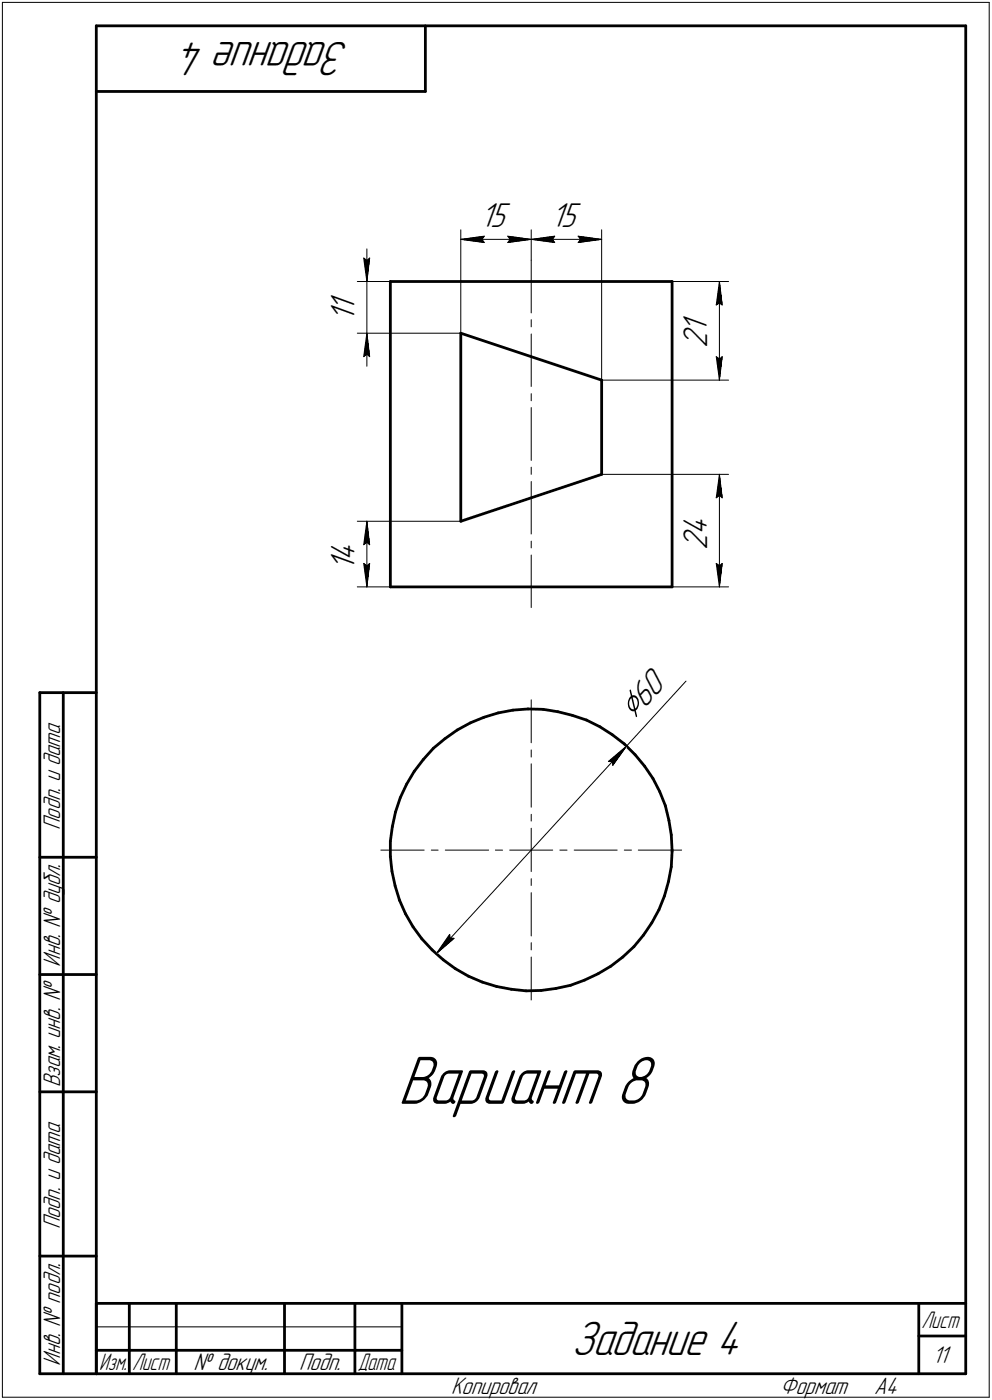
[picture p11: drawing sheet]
<svg xmlns="http://www.w3.org/2000/svg" width="211mm" height="298mm" viewBox="0 0 211 298" stroke-linecap="round" stroke-linejoin="round" font-family="sans-serif">
<defs><g id="words">
<text font-size="15.6" x="84.7" y="235">Вариант 8</text>
<g font-size="10.9">
<text x="74.4" y="9" transform="rotate(-180 74.4 9)">Задание 4</text>
<text x="121.6" y="288.5">Задание 4</text>
</g>
<text font-size="8.5" x="134.8" y="153.4" transform="rotate(-47 134.8 153.4)">Ç60</text>
<g font-size="7.8">
<text x="102.2" y="48.4">15</text>
<text x="117.2" y="48.4">15</text>
<text x="75.5" y="68.5" transform="rotate(-90 75.5 68.5)">1</text>
<text x="75.5" y="66.4" transform="rotate(-90 75.5 66.4)">1</text>
<text x="150.5" y="70.9" transform="rotate(-90 150.5 70.9)">1</text>
<text x="150.5" y="74" transform="rotate(-90 150.5 74)">2</text>
<text x="150.5" y="113.9" transform="rotate(-90 150.5 113.9)">4</text>
<text x="75.5" y="119.4" transform="rotate(-90 75.5 119.4)">4</text>
<text x="150.5" y="117.1" transform="rotate(-90 150.5 117.1)">2</text>
<text x="75.5" y="121.5" transform="rotate(-90 75.5 121.5)">1</text>
</g>
<g font-size="5.4">
<text x="12.8" y="176.7" transform="rotate(-90 12.8 176.7)">Подп. и дата</text>
<text x="12.8" y="205.8" transform="rotate(-90 12.8 205.8)">Инв. № дубл.</text>
<text x="12.8" y="231.6" transform="rotate(-90 12.8 231.6)">Взам. инв. №</text>
<text x="12.8" y="261.7" transform="rotate(-90 12.8 261.7)">Подп. и дата</text>
<text x="12.8" y="290.8" transform="rotate(-90 12.8 290.8)">Инв. № подл.</text>
<text x="41.2" y="291.8">№ докум.</text>
<text x="63.6" y="291.8">Подп.</text>
<text x="198.4" y="290.3">11</text>
<text x="96" y="296.8">Копировал</text>
<text x="166" y="296.8">Формат</text>
<text x="186" y="296.8">A4</text>
</g>
<g font-size="5.3">
<text x="196.1" y="282.8">Лист</text>
<text x="21.1" y="291.8">Изм.</text>
<text x="28.1" y="291.8">Лист</text>
<text x="76.1" y="291.8">Дата</text>
</g>
</g></defs>
<g fill="none" stroke="#000" stroke-width=".59">
<path d="M20.5 5.5v287zM20.5 5.5h185zM20.5 19.5h70zM90.5 5.5v14zM205.5 5.5v287zM83.1 59.9v65.1zM83.1 59.9h59.9zM143 59.9v65.1zM98 71l30 9.9zM98 71v40zM128 80.9v20.1zM98 111l30-10z"/>
<path d="M83.1 125h59.9zM8.5 147.5v145zM8.5 147.5h12zM13.5 147.5v145zM92.2 159.3l2.5-2zM92.2 159.3l-2.1 2.4zM94.7 157.3l2.6-1.9zM97.3 155.4l2.8-1.5zM100.1 153.9l2.9-1.2zM103 152.7l3-.9zM106 151.8l3.1-.6zM109.1 151.2l3.3-.2z"/>
<path d="M112.4 151h3.2zM115.6 151l3.1 .6zM118.7 151.6l3.1 .7zM121.8 152.3l3 1zM124.8 153.3l2.9 1.5zM127.7 154.8l2.6 1.7zM130.3 156.5l2.5 1.9zM132.8 158.4l2.3 2.3zM83.1 179.2v3.2zM83.5 176l-.4 3.2zM84.2 172.9l-.7 3.1zM85.2 169.8l-1 3.1z"/>
<path d="M86.5 167l-1.3 2.8zM88.1 164.3l-1.6 2.7zM90.1 161.7l-2 2.6zM135.1 160.7l2.1 2.5zM137.2 163.2l1.7 2.6zM138.9 165.8l1.5 2.8zM140.4 168.6l1.2 2.9zM141.6 171.5l.7 3.2zM142.3 174.7l.5 3.1zM142.8 177.8l.2 3.2zM8.5 182.5h12zM83.1 182.4l.3 3.1z"/>
<path d="M83.4 185.5l.7 3.1zM84.1 188.6l.9 3.1zM85 191.7l1.3 2.9zM86.3 194.6l1.6 2.8zM87.9 197.4l1.8 2.5zM89.7 199.9l2.2 2.4zM136.9 199.1l-2 2.5zM138.7 196.5l-1.8 2.6zM140.2 193.7l-1.5 2.8zM141.4 190.8l-1.2 2.9zM142.2 187.7l-.8 3.1zM142.8 184.6l-.6 3.1z"/>
<path d="M143 181.4l-.2 3.2zM143 181v.4zM8.5 207.5h12zM91.9 202.3l2.4 2.1zM94.3 204.4l2.6 1.8zM96.9 206.2l2.8 1.7zM99.7 207.9l2.9 1.2zM102.6 209.1l3.1 1zM105.7 210.1l3.1 .6zM108.8 210.7l3.1 .3zM111.9 211l3.2-.1zM115.1 210.9l3.2-.4z"/>
<path d="M118.3 210.5l3.1-.7zM121.4 209.8l3-1.1zM124.4 208.7l2.9-1.4zM127.3 207.3l2.7-1.6zM130 205.7l2.5-1.9zM132.5 203.8l2.4-2.2zM8.5 232.5h12zM8.5 267.5h12zM20.5 277.5h185zM20.5 277.5v15zM27.5 277.5v15zM37.5 277.5v15z"/>
<path d="M60.5 277.5v15zM75.5 277.5v15zM85.5 277.5v15zM195.5 277.5v15zM8.5 292.5h12zM20.5 292.5h185zM20.5 287.5h7zM27.5 287.5h10zM37.5 287.5h23zM60.5 287.5h15zM75.5 287.5h10zM195.5 284.5h10z"/>
</g>
<g fill="none" stroke="#000" stroke-width=".21">
<path d="M.5 .5v297zM.5 .5h210zM210.5 .5v297zM76 59.9h7.1zM77.4 54.9l.7 .6zM77.4 54.9l.7 5zM78.1 55.5l.6-.6zM78.1 53v6.9zM78.1 59.9v11.1zM78.7 54.9l-.6 5zM98 48.9v22.1zM98 51l5-.7z"/>
<path d="M98 51l5 .6zM98 51h15zM102.5 51l.5 .6zM103 50.3l-.5 .7zM108 51.6l5-.6zM108 50.3l.5 .7zM108 50.3l5 .7zM108.5 51l-.5 .6zM113 55.4v11.2zM113 48.9v6.5zM113 51l5-.7zM113 51l5 .6z"/>
<path d="M113 51h15zM117.5 51l.5 .6zM118 50.3l-.5 .7zM123 51.6l5-.6zM123 50.3l.5 .7zM123 50.3l5 .7zM123.5 51l-.5 .6zM128 48.9v32zM143 59.9h12zM153.1 59.9l.6 5zM153.1 59.9l-.7 5zM153.1 59.9v21z"/>
<path d="M76 71h22zM77.4 75.9l.7-.5zM78.1 71l-.7 4.9zM78.1 75.4l.6 .5zM78.1 71l.6 4.9zM78.1 71v7zM113 71.1v11.2zM113 68.1v1.5zM152.4 64.9l.7-.4zM152.4 75.9l.7 5zM152.4 75.9l.7 .6zM153.1 64.5l.6 .4z"/>
<path d="M153.1 76.5l.6-.6zM153.7 75.9l-.6 5zM113 99.5v1.5zM113 86.8v11.2zM113 83.8v1.5zM128 80.9h27zM76 111h22zM77.4 120l.7 5zM77.4 120l.7 .5zM77.4 116l.7-.5zM78.1 111l.6 5zM78.1 115.5l.6 .5z"/>
<path d="M78.1 111l-.7 5zM78.1 111v14zM78.7 120l-.6 5zM113 118.2v11.2zM113 115.2v1.5zM113 102.5v11.2zM128 101h27zM152.4 120l.7 5zM152.4 120l.7 .5zM152.4 106l.7-.5zM153.1 101l.6 5zM153.1 105.5l.6 .5z"/>
<path d="M153.1 101l-.7 5zM153.1 101v24zM153.7 120l-.6 5zM76 125h7.1zM78.1 120.5l.6-.5zM143 125h12zM153.1 120.5l.6-.5zM113 149v9.2zM113 159.7v1.5zM133.3 158.8l-2.9 4.2zM133.3 158.8l-40.5 44.3zM146 145l-12.7 13.8z"/>
<path d="M113 162.6v9.3zM113 173.4v1.4zM113 176.4v4.6zM129.5 162.1l.8 .1zM129.5 162.1l3.8-3.3zM130.3 162.2l.1 .8zM81 181h9.3zM91.8 181h1.4zM94.7 181h9.3zM95.7 199l-2.9 4.1zM95.7 199l.1 .7zM95.8 199.7l.8 .1z"/>
<path d="M105.4 181h1.5zM108.5 181h4.5zM113 181h4.6zM113 190.1v9.2zM113 187.1v1.5zM113 181v4.6zM119.1 181h1.5zM122.2 181h9.1zM132.8 181h1.6zM135.8 181h9.2zM92.8 203.1l3.8-3.3zM113 203.8v9.1z"/>
<path d="M113 200.7v1.6zM.5 297.5h210zM20.5 282.5h65z"/>
</g>
<g fill="#fff" stroke="#fff" stroke-width=".21">
<path d="M84.7 223.9h56.3zM84.7 223.9h56.3zM84.7 224h56.3zM84.7 224.1h56.3zM84.7 224.2h56.3zM84.7 224.3h56.3zM84.7 224.4h56.3zM84.7 224.5h56.3zM84.7 224.5h56.3zM84.7 224.6h56.3zM84.7 224.7h56.3zM84.7 224.8h56.3zM84.7 224.9h56.3zM84.7 225h56.3zM84.7 225h56.3zM84.7 225.1h56.3zM84.7 225.2h56.3zM84.7 225.3h56.3zM84.7 225.4h56.3zM84.7 225.5h56.3zM84.7 225.6h56.3zM84.7 225.6h56.3zM84.7 225.7h56.3zM84.7 225.8h56.3zM84.7 225.9h56.3zM84.7 226h56.3zM84.7 226.1h56.3zM84.7 226.1h56.3zM84.7 226.2h56.3zM84.7 226.3h56.3zM84.7 226.4h56.3zM84.7 226.5h56.3zM84.7 226.6h56.3zM84.7 226.7h56.3zM84.7 226.7h56.3zM84.7 226.8h56.3zM84.7 226.9h56.3zM84.7 227h56.3zM84.7 227.1h56.3zM84.7 227.2h56.3zM84.7 227.2h56.3zM84.7 227.3h56.3zM84.7 227.4h56.3zM84.7 227.5h56.3zM84.7 227.6h56.3zM84.7 227.7h56.3zM84.7 227.8h56.3zM84.7 227.8h56.3zM84.7 227.9h56.3zM84.7 228h56.3zM84.7 228.1h56.3zM84.7 228.2h56.3zM84.7 228.3h56.3zM84.7 228.3h56.3zM84.7 228.4h56.3zM84.7 228.5h56.3zM84.7 228.6h56.3zM84.7 228.7h56.3zM84.7 228.8h56.3zM84.7 228.9h56.3zM84.7 228.9h56.3zM84.7 229h56.3zM84.7 229.1h56.3zM84.7 229.2h56.3zM84.7 229.3h56.3zM84.7 229.4h56.3zM84.7 229.4h56.3zM84.7 229.5h56.3zM84.7 229.6h56.3zM84.7 229.7h56.3zM84.7 229.8h56.3zM84.7 229.9h56.3zM84.7 230h56.3zM84.7 230h56.3zM84.7 230.1h56.3zM84.7 230.2h56.3zM84.7 230.3h56.3zM84.7 230.4h56.3zM84.7 230.5h56.3zM84.7 230.5h56.3zM84.7 230.6h56.3zM84.7 230.7h56.3zM84.7 230.8h56.3zM84.7 230.9h56.3zM84.7 231h56.3zM84.7 231.1h56.3zM84.7 231.1h56.3zM84.7 231.2h56.3zM84.7 231.3h56.3zM84.7 231.4h56.3zM84.7 231.5h56.3zM84.7 231.6h56.3zM84.7 231.6h56.3zM84.7 231.7h56.3zM84.7 231.8h56.3zM84.7 231.9h56.3zM84.7 232h56.3zM84.7 232.1h56.3zM84.7 232.2h56.3zM84.7 232.2h56.3zM84.7 232.3h56.3zM84.7 232.4h56.3zM84.7 232.5h56.3zM84.7 232.6h56.3zM84.7 232.7h56.3zM84.7 232.7h56.3zM84.7 232.8h56.3zM84.7 232.9h56.3zM84.7 233h56.3zM84.7 233.1h56.3zM84.7 233.2h56.3zM84.7 233.3h56.3zM84.7 233.3h56.3zM84.7 233.4h56.3zM84.7 233.5h56.3zM84.7 233.6h56.3zM84.7 233.7h56.3zM84.7 233.8h56.3zM84.7 233.8h56.3zM84.7 233.9h56.3zM84.7 234h56.3zM84.7 234.1h56.3zM84.7 234.2h56.3zM84.7 234.3h56.3zM84.7 234.4h56.3zM84.7 234.4h56.3zM84.7 234.5h56.3zM84.7 234.6h56.3zM84.7 234.7h56.3zM84.7 234.8h56.3zM84.7 234.9h56.3zM84.7 234.9h56.3zM84.7 235h56.3zM84.7 235.1h56.3zM84.7 235.2h56.3zM84.7 235.3h56.3zM84.7 235.4h56.3zM84.7 235.5h56.3zM84.7 235.5h56.3zM84.7 235.6h56.3zM84.7 235.7h56.3zM84.7 235.8h56.3zM84.7 235.9h56.3zM84.7 236h56.3zM84.7 236.1h56.3zM84.7 236.1h56.3zM84.7 236.2h56.3zM84.7 236.3h56.3zM84.7 236.4h56.3zM84.7 236.5h56.3zM84.7 236.6h56.3zM84.7 236.6h56.3zM84.7 236.7h56.3zM84.7 236.8h56.3zM84.7 236.9h56.3zM84.7 237h56.3zM84.7 237.1h56.3zM84.7 237.2h56.3zM84.7 237.2h56.3zM84.7 237.3h56.3zM84.7 237.4h56.3zM84.7 237.5h56.3zM84.7 237.6h56.3zM84.7 237.7h56.3zM84.7 237.7h56.3zM84.7 237.8h56.3zM84.7 237.9h56.3zM84.7 238h56.3z"/>
<path d="M95.5 198.4h.3zM95.4 198.5h.4zM95.4 198.5h.5zM95.3 198.6h.7zM95.2 198.7h.9zM95.2 198.8h1zM95.2 198.9h1.1zM95.1 199h1.3zM95 199.1h1.4zM95 199.1h1.6zM94.9 199.2h1.8zM94.8 199.3h2zM94.7 199.4h2.2zM94.7 199.5h2.2zM94.7 199.6h2.3zM94.6 199.6h2.5zM94.5 199.7h2.7zM94.5 199.8h2.8zM94.4 199.9h3zM94.3 200h3zM94.3 200.1h2.9zM94.2 200.2h2.9zM94.1 200.2h2.9zM94.1 200.3h2.8zM94.1 200.4h2.7zM94 200.5h2.7zM93.9 200.6h2.7zM93.9 200.7h2.6zM93.8 200.7h2.6zM93.7 200.8h2.6zM93.6 200.9h2.6zM93.6 201h2.5zM93.6 201.1h2.3zM93.5 201.2h2.3zM93.4 201.3h2.4zM93.4 201.3h2.3zM93.4 201.4h2.2zM93.4 201.5h2zM93.3 201.6h2zM93.3 201.7h1.9zM93.3 201.8h1.9zM93.2 201.8h1.9zM93.2 201.9h1.7zM93.2 202h1.6zM93.1 202.1h1.6zM93.1 202.2h1.6zM93.1 202.3h1.4zM93 202.4h1.3zM93 202.4h1.1zM93 202.5h1zM93 202.6h.8zM93 202.7h.6zM93 202.8h.5zM92.9 202.9h.4zM92.9 202.9h.2z"/>
<path d="M133.2 158.9h.1zM133 159h.3zM132.8 159.1h.5zM132.7 159.2h.6zM132.5 159.3h.8zM132.3 159.3h.9zM132.2 159.4h1zM132 159.5h1.2zM131.8 159.6h1.3zM131.6 159.7h1.5zM131.5 159.8h1.5zM131.4 159.9h1.6zM131.3 159.9h1.7zM131.2 160h1.7zM131.1 160.1h1.8zM131 160.2h1.9zM130.9 160.3h1.9zM130.8 160.4h2zM130.7 160.4h2.1zM130.6 160.5h2.2zM130.6 160.6h2.2zM130.4 160.7h2.3zM130.3 160.8h2.4zM130.2 160.9h2.4zM130.1 161h2.4zM130 161h2.5zM130 161.1h2.4zM129.8 161.2h2.5zM129.7 161.3h2.5zM129.6 161.4h2.6zM129.5 161.5h2.7zM129.5 161.5h2.6zM129.4 161.6h2.7zM129.2 161.7h2.8zM129.1 161.8h2.8zM129 161.9h2.8zM128.9 162h2.9zM128.9 162.1h2.8zM128.7 162.1h3zM128.9 162.2h2.7zM128.9 162.3h2.7zM129 162.4h2.5zM129.1 162.5h2.3zM129.3 162.6h2.1zM129.4 162.6h1.9zM129.5 162.7h1.7zM129.5 162.8h1.6zM129.6 162.9h1.5zM129.7 163h1.4zM129.8 163.1h1.2zM129.9 163.2h1.1zM130 163.2h.9zM130 163.3h.8zM130.1 163.4h.6zM130.2 163.5h.5zM130.3 163.6h.3zM130.4 163.7h.2z"/>
<path d="M138.4 141h.2zM138.3 141.1h.4zM138.3 141.1h.5zM138.2 141.2h.7zM138.1 141.3h.8zM138 141.4h1zM137.9 141.5h1.2zM137.8 141.6h1.4zM137.8 141.6h1.5zM137.7 141.7h1.7zM137.6 141.8h1.9zM137.6 141.9h2zM137.5 142h2.2zM137.4 142.1h2.4zM137.3 142.2h2.6zM137.2 142.2h2.8zM137.2 142.3h2.8zM137.1 142.4h3zM137 142.5h3.2zM136.9 142.6h3.5zM136.8 142.7h3.7zM136.7 142.7h3.8zM136.7 142.8h3.9zM136.7 142.9h4zM136.6 143h4.2zM136.5 143.1h4.4zM136.4 143.2h4.6zM136.3 143.3h4.8zM136.2 143.3h4.9zM136.1 143.4h5.2zM136.1 143.5h5.3zM136 143.6h5.5zM135.9 143.7h5.7zM135.8 143.8h5.8zM135.8 143.8h5.9zM135.7 143.9h6.1zM135.6 144h6.3zM135.6 144.1h6.4zM135.5 144.2h6.6zM135.4 144.3h6.8zM135.3 144.4h7zM135.2 144.4h7.2zM135.1 144.5h7.4zM135 144.6h7.6zM135 144.7h7.7zM135 144.8h7.7zM134.9 144.9h7.9zM134.8 144.9h8.1zM134.7 145h8.3zM134.6 145.1h8.6zM134.5 145.2h8.8zM134.5 145.3h8.8zM134.4 145.4h9zM134.3 145.5h9.2zM134.2 145.5h9.4zM134.1 145.6h9.6zM134.1 145.7h9.7zM134 145.8h9.8zM133.9 145.9h10zM133.9 146h10zM133.8 146h10zM133.7 146.1h10.1zM133.6 146.2h10.1zM133.5 146.3h10.1zM133.4 146.4h10.1zM133.3 146.5h10.1zM133.3 146.6h10zM133.2 146.6h10.1zM133.2 146.7h10zM133.1 146.8h10zM133 146.9h10zM132.9 147h10.1zM132.8 147.1h10.1zM132.8 147.2h10zM132.7 147.2h10zM132.6 147.3h10.1zM132.5 147.4h10.1zM132.4 147.5h10.1zM132.3 147.6h10.1zM132.3 147.7h10zM132.2 147.7h10zM132.2 147.8h10zM132.1 147.9h10zM132 148h10zM131.9 148.1h10.1zM131.8 148.2h10.1zM131.7 148.3h10.1zM131.7 148.3h10zM131.6 148.4h10zM131.5 148.5h10.1zM131.5 148.6h10zM131.4 148.7h10zM131.3 148.8h10zM131.2 148.8h10zM131.1 148.9h10zM131.1 149h10zM131 149.1h10zM130.9 149.2h10.1zM130.8 149.3h10.1zM130.7 149.4h10.1zM130.6 149.4h10.1zM130.6 149.5h10zM130.7 149.6h9.8zM130.8 149.7h9.7zM130.9 149.8h9.5zM131 149.9h9.3zM131.1 149.9h9.1zM131.1 150h9zM131.2 150.1h8.8zM131.3 150.2h8.7zM131.4 150.3h8.6zM131.5 150.4h8.4zM131.6 150.5h8.2zM131.7 150.5h8zM131.8 150.6h7.8zM131.9 150.7h7.6zM132 150.8h7.4zM132.1 150.9h7.3zM132.2 151h7.1zM132.2 151h7zM132.3 151.1h6.8zM132.4 151.2h6.6zM132.5 151.3h6.5zM132.6 151.4h6.3zM132.7 151.5h6.2zM132.8 151.6h6zM132.9 151.6h5.8zM133 151.7h5.6zM133.1 151.8h5.4zM133.2 151.9h5.2zM133.3 152h5zM133.3 152.1h5zM133.4 152.1h4.8zM133.5 152.2h4.6zM133.6 152.3h4.4zM133.7 152.4h4.3zM133.8 152.5h4.1zM133.9 152.6h3.9zM134 152.7h3.8zM134.1 152.7h3.6zM134.2 152.8h3.4zM134.3 152.9h3.2zM134.4 153h3zM134.5 153.1h2.8zM134.5 153.2h2.7zM134.6 153.2h2.6zM134.7 153.3h2.4zM134.8 153.4h2.2zM134.9 153.5h2.1zM135 153.6h1.9zM135.1 153.7h1.7zM135.2 153.8h1.5zM135.3 153.8h1.4zM135.4 153.9h1.2zM135.5 154h1zM135.6 154.1h.8zM135.6 154.2h.7zM135.7 154.3h.5zM135.8 154.3h.3zM135.9 154.4h.2z"/>
<path d="M69.9 114.4h7.1zM69.9 114.5h7.1zM69.9 114.6h7.1zM69.9 114.6h7.1zM69.9 114.7h7.1zM69.9 114.8h7.1zM69.9 114.9h7.1zM69.9 115h7.1zM69.9 115.1h7.1zM69.9 115.1h7.1zM69.9 115.2h7.1zM69.9 115.3h7.1zM69.9 115.4h7.1zM69.9 115.5h7.1zM69.9 115.6h7.1zM69.9 115.7h7.1zM69.9 115.7h7.1zM69.9 115.8h7.1zM69.9 115.9h7.1zM69.9 116h7.1zM69.9 116.1h7.1zM69.9 116.2h7.1zM69.9 116.2h7.1zM69.9 116.3h7.1zM69.9 116.4h7.1zM69.9 116.5h7.1zM69.9 116.6h7.1zM69.9 116.7h7.1zM69.9 116.8h7.1zM69.9 116.8h7.1zM69.9 116.9h7.1zM69.9 117h7.1zM69.9 117.1h7.1zM69.9 117.2h7.1zM69.9 117.3h7.1zM69.9 117.3h7.1zM69.9 117.4h7.1zM69.9 117.5h7.1zM69.9 117.6h7.1zM69.9 117.7h7.1zM69.9 117.8h7.1zM69.9 117.9h7.1zM69.9 117.9h7.1zM69.9 118h7.1zM69.9 118.1h7.1zM69.9 118.2h7.1zM69.9 118.3h7.1zM69.9 118.4h7.1zM69.9 118.4h7.1zM69.9 118.5h7.1zM69.9 118.6h7.1zM69.9 118.7h7.1zM69.9 118.8h7.1zM69.9 118.9h7.1zM69.9 119h7.1zM69.9 119h7.1zM69.9 119.1h7.1zM69.9 119.2h7.1zM69.9 119.3h7.1zM69.9 119.4h7.1zM69.9 119.5h7.1zM69.9 119.5h7.1zM69.9 119.6h7.1zM69.9 119.7h7.1zM69.9 119.8h7.1zM69.9 119.9h7.1zM69.9 120h7.1zM69.9 120.1h7.1zM69.9 120.1h7.1zM69.9 120.2h7.1zM69.9 120.3h7.1zM69.9 120.4h7.1zM69.9 120.5h7.1zM69.9 120.6h7.1zM69.9 120.6h7.1zM69.9 120.7h7.1zM69.9 120.8h7.1zM69.9 120.9h7.1zM69.9 121h7.1zM69.9 121.1h7.1zM69.9 121.2h7.1zM69.9 121.2h7.1zM69.9 121.3h7.1zM69.9 121.4h7.1z"/>
<path d="M76.8 119.5h2.4zM76.9 119.5h2.3zM76.9 119.6h2.3zM76.9 119.7h2.3zM76.9 119.8h2.3zM76.9 119.9h2.3zM76.9 120h2.3zM76.9 120.1h2.3zM77 120.1h2.2zM77 120.2h2.2zM77 120.3h2.2zM77 120.4h2.2zM77 120.5h2.2zM77 120.6h2.2zM77 120.6h2.2zM77 120.7h2.1zM77 120.8h2.1zM77 120.9h2.1zM77 121h2.1zM77 121.1h2.1zM77 121.2h2.1zM77 121.2h2.1zM77 121.3h2zM77.1 121.4h1.9zM77.1 121.5h1.9zM77.1 121.6h1.9zM77.1 121.7h1.9zM77.1 121.8h1.9zM77.1 121.8h1.9zM77.1 121.9h1.9zM77.2 122h1.7zM77.2 122.1h1.7zM77.2 122.2h1.7zM77.2 122.3h1.7zM77.2 122.3h1.7zM77.2 122.4h1.7zM77.2 122.5h1.7zM77.3 122.6h1.5zM77.3 122.7h1.5zM77.3 122.8h1.5zM77.3 122.9h1.5zM77.3 122.9h1.5zM77.3 123h1.5zM77.3 123.1h1.5zM77.3 123.2h1.4zM77.4 123.3h1.3zM77.4 123.4h1.3zM77.5 123.4h1.2zM77.5 123.5h1.2zM77.6 123.6h1.1zM77.6 123.7h1zM77.6 123.8h1zM77.6 123.9h.9zM77.6 124h.9zM77.7 124h.8zM77.7 124.1h.7zM77.8 124.2h.6zM77.8 124.3h.6zM77.8 124.4h.5zM77.9 124.5h.4zM77.9 124.5h.3zM78 124.6h.2zM78 124.7h.2z"/>
<path d="M78 111.3h.2zM78 111.3h.2zM77.9 111.4h.3zM77.9 111.5h.4zM77.8 111.6h.5zM77.8 111.7h.6zM77.8 111.8h.6zM77.7 111.8h.7zM77.7 111.9h.8zM77.6 112h.9zM77.6 112.1h.9zM77.6 112.2h1zM77.6 112.3h1zM77.6 112.4h1.1zM77.5 112.4h1.2zM77.5 112.5h1.2zM77.4 112.6h1.3zM77.4 112.7h1.3zM77.3 112.8h1.4zM77.3 112.9h1.5zM77.3 112.9h1.5zM77.3 113h1.5zM77.3 113.1h1.5zM77.3 113.2h1.5zM77.3 113.3h1.5zM77.3 113.4h1.5zM77.2 113.5h1.7zM77.2 113.5h1.7zM77.2 113.6h1.7zM77.2 113.7h1.7zM77.2 113.8h1.7zM77.2 113.9h1.7zM77.2 114h1.7zM77.1 114h1.9zM77.1 114.1h1.9zM77.1 114.2h1.9zM77.1 114.3h1.9zM77.1 114.4h1.9zM77.1 114.5h1.9zM77.1 114.6h1.9zM77 114.6h2zM77 114.7h2.1zM77 114.8h2.1zM77 114.9h2.1zM77 115h2.1zM77 115.1h2.1zM77 115.1h2.1zM77 115.2h2.1zM77 115.3h2.2zM77 115.4h2.2zM77 115.5h2.2zM77 115.6h2.2zM77 115.7h2.2zM77 115.7h2.2zM77 115.8h2.2zM76.9 115.9h2.3zM76.9 116h2.3zM76.9 116.1h2.3zM76.9 116.2h2.3zM76.9 116.2h2.3zM76.9 116.3h2.3zM76.9 116.4h2.3z"/>
<path d="M69.9 62.5h7.1zM69.9 62.6h7.1zM69.9 62.7h7.1zM69.9 62.7h7.1zM69.9 62.8h7.1zM69.9 62.9h7.1zM69.9 63h7.1zM69.9 63.1h7.1zM69.9 63.2h7.1zM69.9 63.2h7.1zM69.9 63.3h7.1zM69.9 63.4h7.1zM69.9 63.5h7.1zM69.9 63.6h7.1zM69.9 63.7h7.1zM69.9 63.8h7.1zM69.9 63.8h7.1zM69.9 63.9h7.1zM69.9 64h7.1zM69.9 64.1h7.1zM69.9 64.2h7.1zM69.9 64.3h7.1zM69.9 64.3h7.1zM69.9 64.4h7.1zM69.9 64.5h7.1zM69.9 64.6h7.1zM69.9 64.7h7.1zM69.9 64.8h7.1zM69.9 64.9h7.1zM69.9 64.9h7.1zM69.9 65h7.1zM69.9 65.1h7.1zM69.9 65.2h7.1zM69.9 65.3h7.1zM69.9 65.4h7.1zM69.9 65.4h7.1zM69.9 65.5h7.1zM69.9 65.6h7.1zM69.9 65.7h7.1zM69.9 65.8h7.1zM69.9 65.9h7.1zM69.9 66h7.1zM69.9 66h7.1zM69.9 66.1h7.1zM69.9 66.2h7.1zM69.9 66.3h7.1zM69.9 66.4h7.1zM69.9 66.5h7.1zM69.9 66.5h7.1zM69.9 66.6h7.1zM69.9 66.7h7.1zM69.9 66.8h7.1zM69.9 66.9h7.1zM69.9 67h7.1zM69.9 67.1h7.1zM69.9 67.1h7.1zM69.9 67.2h7.1zM69.9 67.3h7.1zM69.9 67.4h7.1zM69.9 67.5h7.1zM69.9 67.6h7.1zM69.9 67.6h7.1zM69.9 67.7h7.1zM69.9 67.8h7.1zM69.9 67.9h7.1zM69.9 68h7.1zM69.9 68.1h7.1zM69.9 68.2h7.1zM69.9 68.2h7.1zM69.9 68.3h7.1zM69.9 68.4h7.1z"/>
<path d="M76.8 54.4h2.4zM76.9 54.5h2.3zM76.9 54.6h2.3zM76.9 54.7h2.3zM76.9 54.8h2.3zM76.9 54.9h2.3zM76.9 54.9h2.3zM76.9 55h2.3zM77 55.1h2.2zM77 55.2h2.2zM77 55.3h2.2zM77 55.4h2.2zM77 55.5h2.2zM77 55.5h2.2zM77 55.6h2.2zM77 55.7h2.1zM77 55.8h2.1zM77 55.9h2.1zM77 56h2.1zM77 56h2.1zM77 56.1h2.1zM77 56.2h2.1zM77 56.3h2zM77.1 56.4h1.9zM77.1 56.5h1.9zM77.1 56.6h1.9zM77.1 56.6h1.9zM77.1 56.7h1.9zM77.1 56.8h1.9zM77.1 56.9h1.9zM77.2 57h1.7zM77.2 57.1h1.7zM77.2 57.1h1.7zM77.2 57.2h1.7zM77.2 57.3h1.7zM77.2 57.4h1.7zM77.2 57.5h1.7zM77.3 57.6h1.5zM77.3 57.7h1.5zM77.3 57.7h1.5zM77.3 57.8h1.5zM77.3 57.9h1.5zM77.3 58h1.5zM77.3 58.1h1.5zM77.3 58.2h1.4zM77.4 58.3h1.3zM77.4 58.3h1.3zM77.5 58.4h1.2zM77.5 58.5h1.2zM77.6 58.6h1.1zM77.6 58.7h1zM77.6 58.8h1zM77.6 58.8h.9zM77.6 58.9h.9zM77.7 59h.8zM77.7 59.1h.7zM77.8 59.2h.6zM77.8 59.3h.6zM77.8 59.4h.5zM77.9 59.4h.4zM77.9 59.5h.3zM78 59.6h.2zM78 59.7h.2z"/>
<path d="M78 71.2h.2zM78 71.3h.2zM77.9 71.4h.3zM77.9 71.5h.4zM77.8 71.5h.5zM77.8 71.6h.6zM77.8 71.7h.6zM77.7 71.8h.7zM77.7 71.9h.8zM77.6 72h.9zM77.6 72.1h.9zM77.6 72.1h1zM77.6 72.2h1zM77.6 72.3h1.1zM77.5 72.4h1.2zM77.5 72.5h1.2zM77.4 72.6h1.3zM77.4 72.6h1.3zM77.3 72.7h1.4zM77.3 72.8h1.5zM77.3 72.9h1.5zM77.3 73h1.5zM77.3 73.1h1.5zM77.3 73.2h1.5zM77.3 73.2h1.5zM77.3 73.3h1.5zM77.2 73.4h1.7zM77.2 73.5h1.7zM77.2 73.6h1.7zM77.2 73.7h1.7zM77.2 73.7h1.7zM77.2 73.8h1.7zM77.2 73.9h1.7zM77.1 74h1.9zM77.1 74.1h1.9zM77.1 74.2h1.9zM77.1 74.3h1.9zM77.1 74.3h1.9zM77.1 74.4h1.9zM77.1 74.5h1.9zM77 74.6h2zM77 74.7h2.1zM77 74.8h2.1zM77 74.8h2.1zM77 74.9h2.1zM77 75h2.1zM77 75.1h2.1zM77 75.2h2.1zM77 75.3h2.2zM77 75.4h2.2zM77 75.4h2.2zM77 75.5h2.2zM77 75.6h2.2zM77 75.7h2.2zM77 75.8h2.2zM76.9 75.9h2.3zM76.9 75.9h2.3zM76.9 76h2.3zM76.9 76.1h2.3zM76.9 76.2h2.3zM76.9 76.3h2.3zM76.9 76.4h2.3z"/>
<path d="M144.9 108.9h7.2zM144.9 109h7.2zM144.9 109.1h7.2zM144.9 109.1h7.2zM144.9 109.2h7.2zM144.9 109.3h7.2zM144.9 109.4h7.2zM144.9 109.5h7.2zM144.9 109.6h7.2zM144.9 109.6h7.2zM144.9 109.7h7.2zM144.9 109.8h7.2zM144.9 109.9h7.2zM144.9 110h7.2zM144.9 110.1h7.2zM144.9 110.2h7.2zM144.9 110.2h7.2zM144.9 110.3h7.2zM144.9 110.4h7.2zM144.9 110.5h7.2zM144.9 110.6h7.2zM144.9 110.7h7.2zM144.9 110.7h7.2zM144.9 110.8h7.2zM144.9 110.9h7.2zM144.9 111h7.2zM144.9 111.1h7.2zM144.9 111.2h7.2zM144.9 111.3h7.2zM144.9 111.3h7.2zM144.9 111.4h7.2zM144.9 111.5h7.2zM144.9 111.6h7.2zM144.9 111.7h7.2zM144.9 111.8h7.2zM144.9 111.8h7.2zM144.9 111.9h7.2zM144.9 112h7.2zM144.9 112.1h7.2zM144.9 112.2h7.2zM144.9 112.3h7.2zM144.9 112.4h7.2zM144.9 112.4h7.2zM144.9 112.5h7.2zM144.9 112.6h7.2zM144.9 112.7h7.2zM144.9 112.8h7.2zM144.9 112.9h7.2zM144.9 112.9h7.2zM144.9 113h7.2zM144.9 113.1h7.2zM144.9 113.2h7.2zM144.9 113.3h7.2zM144.9 113.4h7.2zM144.9 113.5h7.2zM144.9 113.5h7.2zM144.9 113.6h7.2zM144.9 113.7h7.2zM144.9 113.8h7.2zM144.9 113.9h7.2zM144.9 114h7.2zM144.9 114h7.2zM144.9 114.1h7.2zM144.9 114.2h7.2zM144.9 114.3h7.2zM144.9 114.4h7.2zM144.9 114.5h7.2zM144.9 114.6h7.2zM144.9 114.6h7.2zM144.9 114.7h7.2zM144.9 114.8h7.2zM144.9 114.9h7.2zM144.9 115h7.2zM144.9 115.1h7.2zM144.9 115.1h7.2zM144.9 115.2h7.2zM144.9 115.3h7.2zM144.9 115.4h7.2zM144.9 115.5h7.2zM144.9 115.6h7.2zM144.9 115.7h7.2zM144.9 115.7h7.2zM144.9 115.8h7.2zM144.9 115.9h7.2zM144.9 116h7.2zM144.9 116.1h7.2zM144.9 116.2h7.2zM144.9 116.2h7.2zM144.9 116.3h7.2zM144.9 116.4h7.2zM144.9 116.5h7.2zM144.9 116.6h7.2zM144.9 116.7h7.2zM144.9 116.8h7.2zM144.9 116.8h7.2zM144.9 116.9h7.2zM144.9 117h7.2z"/>
<path d="M151.8 119.5h2.5zM151.9 119.5h2.4zM151.9 119.6h2.4zM151.9 119.7h2.4zM151.9 119.8h2.4zM151.9 119.9h2.4zM151.9 120h2.4zM151.9 120.1h2.4zM152 120.1h2.2zM152 120.2h2.2zM152 120.3h2.2zM152 120.4h2.2zM152 120.5h2.2zM152 120.6h2.2zM152 120.6h2.2zM152.1 120.7h2zM152.1 120.8h2zM152.1 120.9h2zM152.1 121h2zM152.1 121.1h2zM152.1 121.2h2zM152.1 121.2h2zM152.1 121.3h1.9zM152.1 121.4h1.9zM152.1 121.5h1.9zM152.1 121.6h1.9zM152.1 121.7h1.9zM152.1 121.8h1.9zM152.1 121.8h1.9zM152.1 121.9h1.9zM152.2 122h1.7zM152.2 122.1h1.7zM152.2 122.2h1.7zM152.2 122.3h1.7zM152.2 122.3h1.7zM152.2 122.4h1.7zM152.2 122.5h1.7zM152.3 122.6h1.5zM152.3 122.7h1.5zM152.3 122.8h1.5zM152.3 122.9h1.5zM152.3 122.9h1.5zM152.3 123h1.5zM152.3 123.1h1.5zM152.3 123.2h1.5zM152.4 123.3h1.4zM152.4 123.4h1.4zM152.5 123.4h1.2zM152.5 123.5h1.2zM152.6 123.6h1.1zM152.6 123.7h1zM152.6 123.8h1zM152.7 123.9h.8zM152.7 124h.8zM152.7 124h.8zM152.7 124.1h.7zM152.8 124.2h.6zM152.8 124.3h.6zM152.8 124.4h.5zM152.9 124.5h.4zM152.9 124.5h.3zM153 124.6h.2zM153 124.7h.2z"/>
<path d="M153 101.3h.2zM153 101.3h.2zM152.9 101.4h.3zM152.9 101.5h.4zM152.8 101.6h.5zM152.8 101.7h.6zM152.8 101.8h.6zM152.7 101.9h.7zM152.7 101.9h.8zM152.7 102h.8zM152.7 102.1h.8zM152.6 102.2h1zM152.6 102.3h1zM152.6 102.4h1.1zM152.5 102.4h1.2zM152.5 102.5h1.2zM152.4 102.6h1.4zM152.4 102.7h1.4zM152.3 102.8h1.5zM152.3 102.9h1.5zM152.3 103h1.5zM152.3 103h1.5zM152.3 103.1h1.5zM152.3 103.2h1.5zM152.3 103.3h1.5zM152.3 103.4h1.5zM152.2 103.5h1.7zM152.2 103.5h1.7zM152.2 103.6h1.7zM152.2 103.7h1.7zM152.2 103.8h1.7zM152.2 103.9h1.7zM152.2 104h1.7zM152.1 104.1h1.9zM152.1 104.1h1.9zM152.1 104.2h1.9zM152.1 104.3h1.9zM152.1 104.4h1.9zM152.1 104.5h1.9zM152.1 104.6h1.9zM152.1 104.6h1.9zM152.1 104.7h2zM152.1 104.8h2zM152.1 104.9h2zM152.1 105h2zM152.1 105.1h2zM152.1 105.2h2zM152.1 105.2h2zM152 105.3h2.2zM152 105.4h2.2zM152 105.5h2.2zM152 105.6h2.2zM152 105.7h2.2zM152 105.7h2.2zM152 105.8h2.2zM151.9 105.9h2.4zM151.9 106h2.4zM151.9 106.1h2.4zM151.9 106.2h2.4zM151.9 106.3h2.4zM151.9 106.3h2.4zM151.9 106.4h2.4z"/>
<path d="M144.9 66.9h7.2zM144.9 67h7.2zM144.9 67.1h7.2zM144.9 67.1h7.2zM144.9 67.2h7.2zM144.9 67.3h7.2zM144.9 67.4h7.2zM144.9 67.5h7.2zM144.9 67.6h7.2zM144.9 67.6h7.2zM144.9 67.7h7.2zM144.9 67.8h7.2zM144.9 67.9h7.2zM144.9 68h7.2zM144.9 68.1h7.2zM144.9 68.2h7.2zM144.9 68.2h7.2zM144.9 68.3h7.2zM144.9 68.4h7.2zM144.9 68.5h7.2zM144.9 68.6h7.2zM144.9 68.7h7.2zM144.9 68.7h7.2zM144.9 68.8h7.2zM144.9 68.9h7.2zM144.9 69h7.2zM144.9 69.1h7.2zM144.9 69.2h7.2zM144.9 69.3h7.2zM144.9 69.3h7.2zM144.9 69.4h7.2zM144.9 69.5h7.2zM144.9 69.6h7.2zM144.9 69.7h7.2zM144.9 69.8h7.2zM144.9 69.8h7.2zM144.9 69.9h7.2zM144.9 70h7.2zM144.9 70.1h7.2zM144.9 70.2h7.2zM144.9 70.3h7.2zM144.9 70.4h7.2zM144.9 70.4h7.2zM144.9 70.5h7.2zM144.9 70.6h7.2zM144.9 70.7h7.2zM144.9 70.8h7.2zM144.9 70.9h7.2zM144.9 71h7.2zM144.9 71h7.2zM144.9 71.1h7.2zM144.9 71.2h7.2zM144.9 71.3h7.2zM144.9 71.4h7.2zM144.9 71.5h7.2zM144.9 71.5h7.2zM144.9 71.6h7.2zM144.9 71.7h7.2zM144.9 71.8h7.2zM144.9 71.9h7.2zM144.9 72h7.2zM144.9 72.1h7.2zM144.9 72.1h7.2zM144.9 72.2h7.2zM144.9 72.3h7.2zM144.9 72.4h7.2zM144.9 72.5h7.2zM144.9 72.6h7.2zM144.9 72.6h7.2zM144.9 72.7h7.2zM144.9 72.8h7.2zM144.9 72.9h7.2zM144.9 73h7.2zM144.9 73.1h7.2zM144.9 73.2h7.2zM144.9 73.2h7.2zM144.9 73.3h7.2zM144.9 73.4h7.2zM144.9 73.5h7.2zM144.9 73.6h7.2zM144.9 73.7h7.2zM144.9 73.7h7.2zM144.9 73.8h7.2zM144.9 73.9h7.2z"/>
<path d="M153 60.2h.2zM153 60.3h.2zM152.9 60.4h.3zM152.9 60.5h.4zM152.8 60.5h.5zM152.8 60.6h.6zM152.8 60.7h.6zM152.7 60.8h.7zM152.7 60.9h.8zM152.7 61h.8zM152.7 61h.8zM152.6 61.1h1zM152.6 61.2h1zM152.6 61.3h1.1zM152.5 61.4h1.2zM152.5 61.5h1.2zM152.4 61.6h1.4zM152.4 61.6h1.4zM152.3 61.7h1.5zM152.3 61.8h1.5zM152.3 61.9h1.5zM152.3 62h1.5zM152.3 62.1h1.5zM152.3 62.1h1.5zM152.3 62.2h1.5zM152.3 62.3h1.5zM152.2 62.4h1.7zM152.2 62.5h1.7zM152.2 62.6h1.7zM152.2 62.7h1.7zM152.2 62.7h1.7zM152.2 62.8h1.7zM152.2 62.9h1.7zM152.1 63h1.9zM152.1 63.1h1.9zM152.1 63.2h1.9zM152.1 63.2h1.9zM152.1 63.3h1.9zM152.1 63.4h1.9zM152.1 63.5h1.9zM152.1 63.6h1.9zM152.1 63.7h2zM152.1 63.8h2zM152.1 63.8h2zM152.1 63.9h2zM152.1 64h2zM152.1 64.1h2zM152.1 64.2h2zM152 64.3h2.2zM152 64.3h2.2zM152 64.4h2.2zM152 64.5h2.2zM152 64.6h2.2zM152 64.7h2.2zM152 64.8h2.2zM151.9 64.9h2.4zM151.9 64.9h2.4zM151.9 65h2.4zM151.9 65.1h2.4zM151.9 65.2h2.4zM151.9 65.3h2.4zM151.9 65.4h2.4z"/>
<path d="M151.8 75.4h2.5zM151.9 75.5h2.4zM151.9 75.6h2.4zM151.9 75.7h2.4zM151.9 75.8h2.4zM151.9 75.9h2.4zM151.9 75.9h2.4zM151.9 76h2.4zM152 76.1h2.2zM152 76.2h2.2zM152 76.3h2.2zM152 76.4h2.2zM152 76.5h2.2zM152 76.5h2.2zM152 76.6h2.2zM152.1 76.7h2zM152.1 76.8h2zM152.1 76.9h2zM152.1 77h2zM152.1 77h2zM152.1 77.1h2zM152.1 77.2h2zM152.1 77.3h1.9zM152.1 77.4h1.9zM152.1 77.5h1.9zM152.1 77.6h1.9zM152.1 77.6h1.9zM152.1 77.7h1.9zM152.1 77.8h1.9zM152.1 77.9h1.9zM152.2 78h1.7zM152.2 78.1h1.7zM152.2 78.1h1.7zM152.2 78.2h1.7zM152.2 78.3h1.7zM152.2 78.4h1.7zM152.2 78.5h1.7zM152.3 78.6h1.5zM152.3 78.7h1.5zM152.3 78.7h1.5zM152.3 78.8h1.5zM152.3 78.9h1.5zM152.3 79h1.5zM152.3 79.1h1.5zM152.3 79.2h1.5zM152.4 79.2h1.4zM152.4 79.3h1.4zM152.5 79.4h1.2zM152.5 79.5h1.2zM152.6 79.6h1.1zM152.6 79.7h1zM152.6 79.8h1zM152.7 79.8h.8zM152.7 79.9h.8zM152.7 80h.8zM152.7 80.1h.7zM152.8 80.2h.6zM152.8 80.3h.6zM152.8 80.3h.5zM152.9 80.4h.4zM152.9 80.5h.3zM153 80.6h.2zM153 80.7h.2z"/>
<path d="M102.2 42.8h6.7zM102.2 42.9h6.7zM102.2 43h6.7zM102.2 43.1h6.7zM102.2 43.2h6.7zM102.2 43.3h6.7zM102.2 43.3h6.7zM102.2 43.4h6.7zM102.2 43.5h6.7zM102.2 43.6h6.7zM102.2 43.7h6.7zM102.2 43.8h6.7zM102.2 43.9h6.7zM102.2 43.9h6.7zM102.2 44h6.7zM102.2 44.1h6.7zM102.2 44.2h6.7zM102.2 44.3h6.7zM102.2 44.4h6.7zM102.2 44.4h6.7zM102.2 44.5h6.7zM102.2 44.6h6.7zM102.2 44.7h6.7zM102.2 44.8h6.7zM102.2 44.9h6.7zM102.2 45h6.7zM102.2 45h6.7zM102.2 45.1h6.7zM102.2 45.2h6.7zM102.2 45.3h6.7zM102.2 45.4h6.7zM102.2 45.5h6.7zM102.2 45.6h6.7zM102.2 45.6h6.7zM102.2 45.7h6.7zM102.2 45.8h6.7zM102.2 45.9h6.7zM102.2 46h6.7zM102.2 46.1h6.7zM102.2 46.1h6.7zM102.2 46.2h6.7zM102.2 46.3h6.7zM102.2 46.4h6.7zM102.2 46.5h6.7zM102.2 46.6h6.7zM102.2 46.7h6.7zM102.2 46.7h6.7zM102.2 46.8h6.7zM102.2 46.9h6.7zM102.2 47h6.7zM102.2 47.1h6.7zM102.2 47.2h6.7zM102.2 47.2h6.7zM102.2 47.3h6.7zM102.2 47.4h6.7zM102.2 47.5h6.7zM102.2 47.6h6.7zM102.2 47.7h6.7zM102.2 47.8h6.7zM102.2 47.8h6.7zM102.2 47.9h6.7zM102.2 48h6.7zM102.2 48.1h6.7zM102.2 48.2h6.7zM102.2 48.3h6.7zM102.2 48.3h6.7zM102.2 48.4h6.7zM102.2 48.5h6.7zM102.2 48.6h6.7zM102.2 48.7h6.7zM102.2 48.8h6.7zM102.2 48.9h6.7zM102.2 48.9h6.7zM102.2 49h6.7zM102.2 49.1h6.7zM102.2 49.2h6.7zM102.2 49.3h6.7zM102.2 49.4h6.7zM102.2 49.4h6.7zM102.2 49.5h6.7zM102.2 49.6h6.7zM102.2 49.7h6.7zM102.2 49.8h6.7zM102.2 49.9h6.7z"/>
<path d="M102.9 49.9h.6zM102.1 50h1.4zM101.3 50h2.2zM100.6 50.1h2.9zM99.8 50.2h3.7zM99.7 50.3h3.8zM99.5 50.4h4zM99.2 50.5h4.3zM99.1 50.5h4.4zM98.9 50.6h4.6zM98.6 50.7h4.9zM98.5 50.8h5zM98.3 50.9h5.2zM98 51h5.5zM98.3 51.1h5.2zM98.5 51.1h5zM98.6 51.2h4.9zM98.9 51.3h4.6zM99.1 51.4h4.4zM99.2 51.5h4.3zM99.5 51.6h4zM99.7 51.6h3.8zM99.8 51.7h3.7zM100.5 51.8h3zM101.1 51.9h2.4zM101.7 52h1.8zM102.4 52.1h1.1zM103 52.2h.5z"/>
<path d="M107.5 49.9h.8zM107.5 50h1.6zM107.5 50h2.3zM107.5 50.1h3.1zM107.5 50.2h3.8zM107.5 50.3h4zM107.5 50.4h4.2zM107.5 50.5h4.3zM107.5 50.5h4.6zM107.5 50.6h4.8zM107.5 50.7h4.9zM107.5 50.8h5.2zM107.5 50.9h5.4zM107.5 51h5.5zM107.5 51.1h5.4zM107.5 51.1h5.2zM107.5 51.2h4.9zM107.5 51.3h4.8zM107.5 51.4h4.6zM107.5 51.5h4.3zM107.5 51.6h4.2zM107.5 51.6h4zM107.5 51.7h3.8zM107.5 51.8h3.2zM107.5 51.9h2.6zM107.5 52h1.9zM107.5 52.1h1.3zM107.5 52.2h.7z"/>
<path d="M117.2 42.8h6.7zM117.2 42.9h6.7zM117.2 43h6.7zM117.2 43.1h6.7zM117.2 43.2h6.7zM117.2 43.3h6.7zM117.2 43.3h6.7zM117.2 43.4h6.7zM117.2 43.5h6.7zM117.2 43.6h6.7zM117.2 43.7h6.7zM117.2 43.8h6.7zM117.2 43.9h6.7zM117.2 43.9h6.7zM117.2 44h6.7zM117.2 44.1h6.7zM117.2 44.2h6.7zM117.2 44.3h6.7zM117.2 44.4h6.7zM117.2 44.4h6.7zM117.2 44.5h6.7zM117.2 44.6h6.7zM117.2 44.7h6.7zM117.2 44.8h6.7zM117.2 44.9h6.7zM117.2 45h6.7zM117.2 45h6.7zM117.2 45.1h6.7zM117.2 45.2h6.7zM117.2 45.3h6.7zM117.2 45.4h6.7zM117.2 45.5h6.7zM117.2 45.6h6.7zM117.2 45.6h6.7zM117.2 45.7h6.7zM117.2 45.8h6.7zM117.2 45.9h6.7zM117.2 46h6.7zM117.2 46.1h6.7zM117.2 46.1h6.7zM117.2 46.2h6.7zM117.2 46.3h6.7zM117.2 46.4h6.7zM117.2 46.5h6.7zM117.2 46.6h6.7zM117.2 46.7h6.7zM117.2 46.7h6.7zM117.2 46.8h6.7zM117.2 46.9h6.7zM117.2 47h6.7zM117.2 47.1h6.7zM117.2 47.2h6.7zM117.2 47.2h6.7zM117.2 47.3h6.7zM117.2 47.4h6.7zM117.2 47.5h6.7zM117.2 47.6h6.7zM117.2 47.7h6.7zM117.2 47.8h6.7zM117.2 47.8h6.7zM117.2 47.9h6.7zM117.2 48h6.7zM117.2 48.1h6.7zM117.2 48.2h6.7zM117.2 48.3h6.7zM117.2 48.3h6.7zM117.2 48.4h6.7zM117.2 48.5h6.7zM117.2 48.6h6.7zM117.2 48.7h6.7zM117.2 48.8h6.7zM117.2 48.9h6.7zM117.2 48.9h6.7zM117.2 49h6.7zM117.2 49.1h6.7zM117.2 49.2h6.7zM117.2 49.3h6.7zM117.2 49.4h6.7zM117.2 49.4h6.7zM117.2 49.5h6.7zM117.2 49.6h6.7zM117.2 49.7h6.7zM117.2 49.8h6.7zM117.2 49.9h6.7z"/>
<path d="M122.5 49.9h.8zM122.5 50h1.5zM122.5 50h2.3zM122.5 50.1h3.1zM122.5 50.2h3.7zM122.5 50.3h4zM122.5 50.4h4.2zM122.5 50.5h4.3zM122.5 50.5h4.6zM122.5 50.6h4.8zM122.5 50.7h4.9zM122.5 50.8h5.2zM122.5 50.9h5.3zM122.5 51h5.5zM122.5 51.1h5.3zM122.5 51.1h5.2zM122.5 51.2h4.9zM122.5 51.3h4.8zM122.5 51.4h4.6zM122.5 51.5h4.3zM122.5 51.6h4.2zM122.5 51.6h4zM122.5 51.7h3.7zM122.5 51.8h3.1zM122.5 51.9h2.6zM122.5 52h1.9zM122.5 52.1h1.3zM122.5 52.2h.7z"/>
<path d="M117.9 49.9h.6zM117.1 50h1.4zM116.3 50h2.2zM115.6 50.1h2.9zM114.8 50.2h3.7zM114.6 50.3h3.9zM114.5 50.4h4zM114.2 50.5h4.3zM114 50.5h4.5zM113.9 50.6h4.6zM113.6 50.7h4.9zM113.5 50.8h5zM113.3 50.9h5.2zM113 51h5.5zM113.3 51.1h5.2zM113.5 51.1h5zM113.6 51.2h4.9zM113.9 51.3h4.6zM114 51.4h4.5zM114.2 51.5h4.3zM114.5 51.6h4zM114.6 51.6h3.9zM114.8 51.7h3.7zM115.5 51.8h3zM116.1 51.9h2.4zM116.7 52h1.8zM117.3 52.1h1.2zM117.9 52.2h.6z"/>
</g>
<g fill="#000" stroke="#000" stroke-width=".21">
<path d="M77.5 55.1h.1zM77.5 55.2h.2zM77.5 55.3h.4zM77.5 55.4h.5zM77.5 55.5h.6zM77.5 55.5h.6zM77.6 55.6h.5zM77.6 55.7h.5zM77.6 55.8h.5zM77.6 55.9h.5zM77.6 56h.5zM77.6 56h.5zM77.6 56.1h.5zM77.6 56.2h.5zM77.6 56.3h.5zM77.6 56.4h.5zM77.6 56.5h.5zM77.6 56.6h.5zM77.6 56.6h.5zM77.6 56.7h.5zM77.6 56.8h.5zM77.7 56.9h.4zM77.7 57h.4zM77.7 57.1h.4zM77.7 57.1h.4zM77.7 57.2h.4zM77.7 57.3h.4zM77.7 57.4h.4zM77.8 57.5h.3zM77.8 57.6h.3zM77.8 57.7h.3zM77.8 57.7h.3zM77.8 57.8h.3zM77.8 57.9h.3zM77.8 58h.3zM77.9 58.1h.2zM77.9 58.2h.2zM77.9 58.3h.2zM77.9 58.3h.2zM77.9 58.4h.2zM77.9 58.5h.2zM77.9 58.6h.2zM77.9 58.7h.2z"/>
<path d="M78.5 55.1h.2zM78.4 55.2h.3zM78.3 55.3h.4zM78.2 55.4h.5zM78.1 55.5h.6zM78.1 55.5h.6zM78.1 55.6h.6zM78.1 55.7h.5zM78.1 55.8h.5zM78.1 55.9h.5zM78.1 56h.5zM78.1 56h.5zM78.1 56.1h.5zM78.1 56.2h.5zM78.1 56.3h.5zM78.1 56.4h.4zM78.1 56.5h.4zM78.1 56.6h.4zM78.1 56.6h.4zM78.1 56.7h.4zM78.1 56.8h.4zM78.1 56.9h.4zM78.1 57h.4zM78.1 57.1h.4zM78.1 57.1h.3zM78.1 57.2h.3zM78.1 57.3h.3zM78.1 57.4h.3zM78.1 57.5h.3zM78.1 57.6h.3zM78.1 57.7h.3zM78.1 57.7h.3zM78.1 57.8h.2zM78.1 57.9h.2zM78.1 58h.2zM78.1 58.1h.2zM78.1 58.2h.2zM78.1 58.3h.2zM78.1 58.3h.2zM78.1 58.4h.2zM78.1 58.5h.2zM78.1 58.6h.1zM78.1 58.7h.1zM78.1 58.8h.1zM78.1 58.8h.1zM78.1 58.9h.1zM78.1 59h.1zM78.1 59.1h.1zM78.1 59.2h.1z"/>
<path d="M98 51h4.5zM98.7 51.1h3.9zM99.3 51.1h3.4zM100 51.2h2.8zM100.6 51.3h2.2zM101.2 51.4h1.7zM101.9 51.5h1.1zM102.4 51.6h.6z"/>
<path d="M102.4 50.4h.6zM101.9 50.5h1.1zM101.2 50.5h1.7zM100.6 50.6h2.2zM100 50.7h2.8zM99.3 50.8h3.4zM98.7 50.9h3.9z"/>
<path d="M108.1 50.4h.6zM108.2 50.5h1.1zM108.3 50.5h1.7zM108.3 50.6h2.3zM108.4 50.7h2.8zM108.5 50.8h3.3zM108.5 50.9h3.9z"/>
<path d="M108.5 51h4.5zM108.5 51.1h3.9zM108.5 51.1h3.3zM108.4 51.2h2.8zM108.3 51.3h2.3zM108.3 51.4h1.7zM108.2 51.5h1.1zM108.1 51.6h.6z"/>
<path d="M113 51h4.5zM113.7 51.1h3.9zM114.3 51.1h3.4zM115 51.2h2.8zM115.6 51.3h2.2zM116.2 51.4h1.7zM116.8 51.5h1.1zM117.4 51.6h.6z"/>
<path d="M117.4 50.4h.6zM116.8 50.5h1.1zM116.2 50.5h1.7zM115.6 50.6h2.2zM115 50.7h2.8zM114.3 50.8h3.4zM113.7 50.9h3.9z"/>
<path d="M123.1 50.4h.6zM123.2 50.5h1.1zM123.3 50.5h1.7zM123.3 50.6h2.3zM123.4 50.7h2.8zM123.4 50.8h3.4zM123.5 50.9h3.9z"/>
<path d="M123.5 51h4.5zM123.5 51.1h3.9zM123.4 51.1h3.4zM123.4 51.2h2.8zM123.3 51.3h2.3zM123.3 51.4h1.7zM123.2 51.5h1.1zM123.1 51.6h.6z"/>
<path d="M77.9 72.2h.2zM77.9 72.3h.2zM77.9 72.4h.2zM77.9 72.5h.2zM77.9 72.6h.2zM77.9 72.6h.2zM77.9 72.7h.2zM77.9 72.8h.2zM77.8 72.9h.3zM77.8 73h.3zM77.8 73.1h.3zM77.8 73.2h.3zM77.8 73.2h.3zM77.8 73.3h.3zM77.8 73.4h.3zM77.7 73.5h.4zM77.7 73.6h.4zM77.7 73.7h.4zM77.7 73.7h.4zM77.7 73.8h.4zM77.7 73.9h.4zM77.7 74h.4zM77.6 74.1h.5zM77.6 74.2h.5zM77.6 74.3h.5zM77.6 74.3h.5zM77.6 74.4h.5zM77.6 74.5h.5zM77.6 74.6h.5zM77.6 74.7h.5zM77.6 74.8h.5zM77.6 74.8h.5zM77.6 74.9h.5zM77.6 75h.5zM77.6 75.1h.5zM77.6 75.2h.5zM77.6 75.3h.5zM77.5 75.4h.6zM77.5 75.4h.6zM77.5 75.5h.5zM77.5 75.6h.4zM77.5 75.7h.2zM77.5 75.8h.1z"/>
<path d="M78.1 71.7h.1zM78.1 71.8h.1zM78.1 71.9h.1zM78.1 72h.1zM78.1 72.1h.1zM78.1 72.1h.1zM78.1 72.2h.1zM78.1 72.3h.1zM78.1 72.4h.2zM78.1 72.5h.2zM78.1 72.6h.2zM78.1 72.6h.2zM78.1 72.7h.2zM78.1 72.8h.2zM78.1 72.9h.2zM78.1 73h.2zM78.1 73.1h.2zM78.1 73.2h.3zM78.1 73.2h.3zM78.1 73.3h.3zM78.1 73.4h.3zM78.1 73.5h.3zM78.1 73.6h.3zM78.1 73.7h.3zM78.1 73.7h.3zM78.1 73.8h.4zM78.1 73.9h.4zM78.1 74h.4zM78.1 74.1h.4zM78.1 74.2h.4zM78.1 74.3h.4zM78.1 74.3h.4zM78.1 74.4h.4zM78.1 74.5h.4zM78.1 74.6h.5zM78.1 74.7h.5zM78.1 74.8h.5zM78.1 74.8h.5zM78.1 74.9h.5zM78.1 75h.5zM78.1 75.1h.5zM78.1 75.2h.5zM78.1 75.3h.6zM78.1 75.4h.6zM78.1 75.4h.6zM78.2 75.5h.5zM78.3 75.6h.4zM78.4 75.7h.3zM78.5 75.8h.2z"/>
<path d="M152.5 76.1h.2zM152.5 76.2h.2zM152.5 76.3h.4zM152.5 76.4h.5zM152.5 76.5h.6zM152.5 76.5h.6zM152.6 76.6h.5zM152.6 76.7h.5zM152.6 76.8h.5zM152.6 76.9h.5zM152.6 77h.5zM152.6 77h.5zM152.6 77.1h.5zM152.7 77.2h.4zM152.7 77.3h.4zM152.7 77.4h.4zM152.7 77.5h.4zM152.7 77.6h.4zM152.7 77.6h.4zM152.7 77.7h.4zM152.7 77.8h.4zM152.7 77.9h.4zM152.7 78h.4zM152.7 78.1h.4zM152.7 78.1h.4zM152.7 78.2h.4zM152.7 78.3h.4zM152.7 78.4h.4zM152.8 78.5h.3zM152.8 78.6h.3zM152.8 78.7h.3zM152.8 78.7h.3zM152.8 78.8h.3zM152.8 78.9h.3zM152.8 79h.3zM152.9 79.1h.2zM152.9 79.2h.2zM152.9 79.2h.2zM152.9 79.3h.2zM152.9 79.4h.2zM152.9 79.5h.2zM152.9 79.6h.2zM152.9 79.7h.2z"/>
<path d="M152.9 61.2h.2zM152.9 61.3h.2zM152.9 61.4h.2zM152.9 61.5h.2zM152.9 61.6h.2zM152.9 61.6h.2zM152.9 61.7h.2zM152.9 61.8h.2zM152.8 61.9h.3zM152.8 62h.3zM152.8 62.1h.3zM152.8 62.1h.3zM152.8 62.2h.3zM152.8 62.3h.3zM152.8 62.4h.3zM152.7 62.5h.4zM152.7 62.6h.4zM152.7 62.7h.4zM152.7 62.7h.4zM152.7 62.8h.4zM152.7 62.9h.4zM152.7 63h.4zM152.7 63.1h.4zM152.7 63.2h.4zM152.7 63.2h.4zM152.7 63.3h.4zM152.7 63.4h.4zM152.7 63.5h.4zM152.7 63.6h.4zM152.7 63.7h.4zM152.6 63.8h.5zM152.6 63.8h.5zM152.6 63.9h.5zM152.6 64h.5zM152.6 64.1h.5zM152.6 64.2h.5zM152.6 64.3h.5zM152.5 64.3h.6zM152.5 64.4h.6zM152.5 64.5h.6zM152.5 64.6h.5zM152.5 64.7h.3zM152.5 64.8h.2z"/>
<path d="M153.1 60.7h.1zM153.1 60.8h.1zM153.1 60.9h.1zM153.1 61h.1zM153.1 61h.1zM153.1 61.1h.1zM153.1 61.2h.1zM153.1 61.3h.1zM153.1 61.4h.2zM153.1 61.5h.2zM153.1 61.6h.2zM153.1 61.6h.2zM153.1 61.7h.2zM153.1 61.8h.2zM153.1 61.9h.2zM153.1 62h.2zM153.1 62.1h.2zM153.1 62.1h.3zM153.1 62.2h.3zM153.1 62.3h.3zM153.1 62.4h.3zM153.1 62.5h.3zM153.1 62.6h.3zM153.1 62.7h.3zM153.1 62.7h.3zM153.1 62.8h.4zM153.1 62.9h.4zM153.1 63h.4zM153.1 63.1h.4zM153.1 63.2h.4zM153.1 63.2h.4zM153.1 63.3h.4zM153.1 63.4h.4zM153.1 63.5h.4zM153.1 63.6h.5zM153.1 63.7h.5zM153.1 63.8h.5zM153.1 63.8h.5zM153.1 63.9h.5zM153.1 64h.5zM153.1 64.1h.5zM153.1 64.2h.5zM153.1 64.3h.6zM153.1 64.3h.6zM153.1 64.4h.6zM153.1 64.5h.6zM153.2 64.6h.5zM153.3 64.7h.4zM153.5 64.8h.2z"/>
<path d="M153.5 76.1h.2zM153.4 76.2h.3zM153.3 76.3h.4zM153.2 76.4h.5zM153.1 76.5h.6zM153.1 76.5h.6zM153.1 76.6h.6zM153.1 76.7h.5zM153.1 76.8h.5zM153.1 76.9h.5zM153.1 77h.5zM153.1 77h.5zM153.1 77.1h.5zM153.1 77.2h.5zM153.1 77.3h.5zM153.1 77.4h.4zM153.1 77.5h.4zM153.1 77.6h.4zM153.1 77.6h.4zM153.1 77.7h.4zM153.1 77.8h.4zM153.1 77.9h.4zM153.1 78h.4zM153.1 78.1h.4zM153.1 78.1h.3zM153.1 78.2h.3zM153.1 78.3h.3zM153.1 78.4h.3zM153.1 78.5h.3zM153.1 78.6h.3zM153.1 78.7h.3zM153.1 78.7h.3zM153.1 78.8h.2zM153.1 78.9h.2zM153.1 79h.2zM153.1 79.1h.2zM153.1 79.2h.2zM153.1 79.2h.2zM153.1 79.3h.2zM153.1 79.4h.2zM153.1 79.5h.2zM153.1 79.6h.1zM153.1 79.7h.1zM153.1 79.8h.1zM153.1 79.8h.1zM153.1 79.9h.1zM153.1 80h.1zM153.1 80.1h.1zM153.1 80.2h.1z"/>
<path d="M77.9 112.3h.2zM77.9 112.4h.2zM77.9 112.4h.2zM77.9 112.5h.2zM77.9 112.6h.2zM77.9 112.7h.2zM77.9 112.8h.2zM77.9 112.9h.2zM77.8 112.9h.3zM77.8 113h.3zM77.8 113.1h.3zM77.8 113.2h.3zM77.8 113.3h.3zM77.8 113.4h.3zM77.8 113.5h.3zM77.7 113.5h.4zM77.7 113.6h.4zM77.7 113.7h.4zM77.7 113.8h.4zM77.7 113.9h.4zM77.7 114h.4zM77.7 114h.4zM77.6 114.1h.5zM77.6 114.2h.5zM77.6 114.3h.5zM77.6 114.4h.5zM77.6 114.5h.5zM77.6 114.6h.5zM77.6 114.6h.5zM77.6 114.7h.5zM77.6 114.8h.5zM77.6 114.9h.5zM77.6 115h.5zM77.6 115.1h.5zM77.6 115.1h.5zM77.6 115.2h.5zM77.6 115.3h.5zM77.5 115.4h.6zM77.5 115.5h.6zM77.5 115.6h.5zM77.5 115.7h.4zM77.5 115.7h.2zM77.5 115.8h.1z"/>
<path d="M78.1 111.8h.1zM78.1 111.8h.1zM78.1 111.9h.1zM78.1 112h.1zM78.1 112.1h.1zM78.1 112.2h.1zM78.1 112.3h.1zM78.1 112.4h.1zM78.1 112.4h.2zM78.1 112.5h.2zM78.1 112.6h.2zM78.1 112.7h.2zM78.1 112.8h.2zM78.1 112.9h.2zM78.1 112.9h.2zM78.1 113h.2zM78.1 113.1h.2zM78.1 113.2h.3zM78.1 113.3h.3zM78.1 113.4h.3zM78.1 113.5h.3zM78.1 113.5h.3zM78.1 113.6h.3zM78.1 113.7h.3zM78.1 113.8h.3zM78.1 113.9h.4zM78.1 114h.4zM78.1 114h.4zM78.1 114.1h.4zM78.1 114.2h.4zM78.1 114.3h.4zM78.1 114.4h.4zM78.1 114.5h.4zM78.1 114.6h.4zM78.1 114.6h.5zM78.1 114.7h.5zM78.1 114.8h.5zM78.1 114.9h.5zM78.1 115h.5zM78.1 115.1h.5zM78.1 115.1h.5zM78.1 115.2h.5zM78.1 115.3h.6zM78.1 115.4h.6zM78.1 115.5h.6zM78.2 115.6h.5zM78.3 115.7h.4zM78.4 115.7h.3zM78.5 115.8h.2z"/>
<path d="M152.9 102.3h.2zM152.9 102.4h.2zM152.9 102.4h.2zM152.9 102.5h.2zM152.9 102.6h.2zM152.9 102.7h.2zM152.9 102.8h.2zM152.9 102.9h.2zM152.8 103h.3zM152.8 103h.3zM152.8 103.1h.3zM152.8 103.2h.3zM152.8 103.3h.3zM152.8 103.4h.3zM152.8 103.5h.3zM152.7 103.5h.4zM152.7 103.6h.4zM152.7 103.7h.4zM152.7 103.8h.4zM152.7 103.9h.4zM152.7 104h.4zM152.7 104.1h.4zM152.7 104.1h.4zM152.7 104.2h.4zM152.7 104.3h.4zM152.7 104.4h.4zM152.7 104.5h.4zM152.7 104.6h.4zM152.7 104.6h.4zM152.7 104.7h.4zM152.6 104.8h.5zM152.6 104.9h.5zM152.6 105h.5zM152.6 105.1h.5zM152.6 105.2h.5zM152.6 105.2h.5zM152.6 105.3h.5zM152.5 105.4h.6zM152.5 105.5h.6zM152.5 105.6h.5zM152.5 105.7h.4zM152.5 105.7h.2zM152.5 105.8h.2z"/>
<path d="M153.1 101.8h.1zM153.1 101.9h.1zM153.1 101.9h.1zM153.1 102h.1zM153.1 102.1h.1zM153.1 102.2h.1zM153.1 102.3h.1zM153.1 102.4h.1zM153.1 102.4h.2zM153.1 102.5h.2zM153.1 102.6h.2zM153.1 102.7h.2zM153.1 102.8h.2zM153.1 102.9h.2zM153.1 103h.2zM153.1 103h.2zM153.1 103.1h.2zM153.1 103.2h.3zM153.1 103.3h.3zM153.1 103.4h.3zM153.1 103.5h.3zM153.1 103.5h.3zM153.1 103.6h.3zM153.1 103.7h.3zM153.1 103.8h.3zM153.1 103.9h.4zM153.1 104h.4zM153.1 104.1h.4zM153.1 104.1h.4zM153.1 104.2h.4zM153.1 104.3h.4zM153.1 104.4h.4zM153.1 104.5h.4zM153.1 104.6h.4zM153.1 104.6h.5zM153.1 104.7h.5zM153.1 104.8h.5zM153.1 104.9h.5zM153.1 105h.5zM153.1 105.1h.5zM153.1 105.2h.5zM153.1 105.2h.5zM153.1 105.3h.6zM153.1 105.4h.6zM153.1 105.5h.6zM153.2 105.6h.5zM153.3 105.7h.4zM153.4 105.7h.3zM153.5 105.8h.2z"/>
<path d="M77.5 120.1h.1zM77.5 120.2h.2zM77.5 120.3h.4zM77.5 120.4h.5zM77.5 120.5h.6zM77.5 120.6h.6zM77.6 120.6h.5zM77.6 120.7h.5zM77.6 120.8h.5zM77.6 120.9h.5zM77.6 121h.5zM77.6 121.1h.5zM77.6 121.2h.5zM77.6 121.2h.5zM77.6 121.3h.5zM77.6 121.4h.5zM77.6 121.5h.5zM77.6 121.6h.5zM77.6 121.7h.5zM77.6 121.8h.5zM77.6 121.8h.5zM77.7 121.9h.4zM77.7 122h.4zM77.7 122.1h.4zM77.7 122.2h.4zM77.7 122.3h.4zM77.7 122.3h.4zM77.7 122.4h.4zM77.8 122.5h.3zM77.8 122.6h.3zM77.8 122.7h.3zM77.8 122.8h.3zM77.8 122.9h.3zM77.8 122.9h.3zM77.8 123h.3zM77.9 123.1h.2zM77.9 123.2h.2zM77.9 123.3h.2zM77.9 123.4h.2zM77.9 123.4h.2zM77.9 123.5h.2zM77.9 123.6h.2zM77.9 123.7h.2z"/>
<path d="M78.5 120.1h.2zM78.4 120.2h.3zM78.3 120.3h.4zM78.2 120.4h.5zM78.1 120.5h.6zM78.1 120.6h.6zM78.1 120.6h.6zM78.1 120.7h.5zM78.1 120.8h.5zM78.1 120.9h.5zM78.1 121h.5zM78.1 121.1h.5zM78.1 121.2h.5zM78.1 121.2h.5zM78.1 121.3h.5zM78.1 121.4h.4zM78.1 121.5h.4zM78.1 121.6h.4zM78.1 121.7h.4zM78.1 121.8h.4zM78.1 121.8h.4zM78.1 121.9h.4zM78.1 122h.4zM78.1 122.1h.4zM78.1 122.2h.3zM78.1 122.3h.3zM78.1 122.3h.3zM78.1 122.4h.3zM78.1 122.5h.3zM78.1 122.6h.3zM78.1 122.7h.3zM78.1 122.8h.3zM78.1 122.9h.2zM78.1 122.9h.2zM78.1 123h.2zM78.1 123.1h.2zM78.1 123.2h.2zM78.1 123.3h.2zM78.1 123.4h.2zM78.1 123.4h.2zM78.1 123.5h.2zM78.1 123.6h.1zM78.1 123.7h.1zM78.1 123.8h.1zM78.1 123.9h.1zM78.1 124h.1zM78.1 124h.1zM78.1 124.1h.1zM78.1 124.2h.1z"/>
<path d="M152.5 120.1h.2zM152.5 120.2h.2zM152.5 120.3h.4zM152.5 120.4h.5zM152.5 120.5h.6zM152.5 120.6h.6zM152.6 120.6h.5zM152.6 120.7h.5zM152.6 120.8h.5zM152.6 120.9h.5zM152.6 121h.5zM152.6 121.1h.5zM152.6 121.2h.5zM152.7 121.2h.4zM152.7 121.3h.4zM152.7 121.4h.4zM152.7 121.5h.4zM152.7 121.6h.4zM152.7 121.7h.4zM152.7 121.8h.4zM152.7 121.8h.4zM152.7 121.9h.4zM152.7 122h.4zM152.7 122.1h.4zM152.7 122.2h.4zM152.7 122.3h.4zM152.7 122.3h.4zM152.7 122.4h.4zM152.8 122.5h.3zM152.8 122.6h.3zM152.8 122.7h.3zM152.8 122.8h.3zM152.8 122.9h.3zM152.8 122.9h.3zM152.8 123h.3zM152.9 123.1h.2zM152.9 123.2h.2zM152.9 123.3h.2zM152.9 123.4h.2zM152.9 123.4h.2zM152.9 123.5h.2zM152.9 123.6h.2zM152.9 123.7h.2z"/>
<path d="M153.5 120.1h.2zM153.4 120.2h.3zM153.3 120.3h.4zM153.2 120.4h.5zM153.1 120.5h.6zM153.1 120.6h.6zM153.1 120.6h.6zM153.1 120.7h.5zM153.1 120.8h.5zM153.1 120.9h.5zM153.1 121h.5zM153.1 121.1h.5zM153.1 121.2h.5zM153.1 121.2h.5zM153.1 121.3h.5zM153.1 121.4h.4zM153.1 121.5h.4zM153.1 121.6h.4zM153.1 121.7h.4zM153.1 121.8h.4zM153.1 121.8h.4zM153.1 121.9h.4zM153.1 122h.4zM153.1 122.1h.4zM153.1 122.2h.3zM153.1 122.3h.3zM153.1 122.3h.3zM153.1 122.4h.3zM153.1 122.5h.3zM153.1 122.6h.3zM153.1 122.7h.3zM153.1 122.8h.3zM153.1 122.9h.2zM153.1 122.9h.2zM153.1 123h.2zM153.1 123.1h.2zM153.1 123.2h.2zM153.1 123.3h.2zM153.1 123.4h.2zM153.1 123.4h.2zM153.1 123.5h.2zM153.1 123.6h.1zM153.1 123.7h.1zM153.1 123.8h.1zM153.1 123.9h.1zM153.1 124h.1zM153.1 124h.1zM153.1 124.1h.1zM153.1 124.2h.1z"/>
<path d="M132.8 159.5h.1zM132.7 159.6h.1zM132.6 159.7h.2zM132.6 159.8h.2zM132.5 159.9h.2zM132.4 159.9h.2zM132.3 160h.2zM132.2 160.1h.3zM132.2 160.2h.2zM132.1 160.3h.2zM132 160.4h.3zM131.9 160.4h.3zM131.8 160.5h.4zM131.8 160.6h.3zM131.7 160.7h.4zM131.7 160.8h.3zM131.6 160.9h.3zM131.5 161h.4zM131.4 161h.4zM131.3 161.1h.4zM131.2 161.2h.5zM131.1 161.3h.6zM131.1 161.4h.5zM131.1 161.5h.4zM131 161.5h.5zM130.9 161.6h.5zM130.8 161.7h.5zM130.7 161.8h.5zM130.6 161.9h.6zM130.6 162h.5zM130.5 162.1h.6zM130.4 162.1h.7zM130.3 162.2h.7zM130.4 162.3h.5zM130.4 162.4h.4zM130.4 162.5h.4zM130.4 162.6h.3zM130.4 162.6h.2zM130.4 162.7h.2zM130.4 162.8h.2z"/>
<path d="M132.8 159.3h.1zM132.7 159.4h.1zM132.6 159.5h.2zM132.5 159.6h.2zM132.4 159.7h.2zM132.3 159.8h.3zM132.2 159.9h.3zM132.1 159.9h.3zM132 160h.3zM131.9 160.1h.3zM131.8 160.2h.4zM131.7 160.3h.4zM131.6 160.4h.4zM131.5 160.4h.4zM131.4 160.5h.4zM131.3 160.6h.5zM131.2 160.7h.5zM131.1 160.8h.6zM131 160.9h.6zM130.9 161h.6zM130.8 161h.6zM130.7 161.1h.6zM130.6 161.2h.6zM130.5 161.3h.6zM130.4 161.4h.7zM130.3 161.5h.8zM130.2 161.5h.8zM130.1 161.6h.8zM130 161.7h.8zM129.9 161.8h.8zM129.8 161.9h.8zM129.7 162h.9zM129.6 162.1h.9zM129.5 162.1h.9z"/>
<path d="M95.6 199.1h.2zM95.5 199.2h.3zM95.5 199.3h.3zM95.4 199.4h.4zM95.3 199.5h.5zM95.3 199.6h.5zM95.2 199.6h.6zM95.2 199.7h.6zM95.2 199.8h.6zM95.1 199.9h.6zM95 200h.6zM94.9 200.1h.6zM94.9 200.2h.5zM94.8 200.2h.5zM94.7 200.3h.5zM94.7 200.4h.5zM94.7 200.5h.5zM94.6 200.6h.5zM94.6 200.7h.4zM94.5 200.7h.4zM94.4 200.8h.4zM94.4 200.9h.3zM94.3 201h.4zM94.2 201.1h.4zM94.1 201.2h.5zM94.1 201.3h.4zM94.1 201.3h.3zM94 201.4h.3zM94 201.5h.2zM93.9 201.6h.2zM93.8 201.7h.3zM93.8 201.8h.2zM93.7 201.8h.3zM93.6 201.9h.3zM93.6 202h.2zM93.6 202.1h.1zM93.5 202.2h.1zM93.4 202.3h.2zM93.2 202.5h.2z"/>
<path d="M95.8 199.8h.8zM95.7 199.9h.8zM95.6 200h.8zM95.5 200.1h.9zM95.4 200.2h.9zM95.3 200.2h.9zM95.2 200.3h.9zM95.2 200.4h.7zM95.2 200.5h.6zM95.1 200.6h.7zM95 200.7h.7zM94.9 200.7h.7zM94.8 200.8h.7zM94.7 200.9h.6zM94.7 201h.5zM94.6 201.1h.6zM94.6 201.2h.5zM94.5 201.3h.5zM94.4 201.3h.5zM94.3 201.4h.5zM94.2 201.5h.5zM94.1 201.6h.5zM94.1 201.7h.4zM94 201.8h.4zM94 201.8h.3zM93.9 201.9h.3zM93.8 202h.3zM93.7 202.1h.3zM93.6 202.2h.3zM93.6 202.3h.2zM93.5 202.4h.2zM93.4 202.4h.2zM93.4 202.5h.2z"/>
</g>
<use href="#words"/>
</svg>
